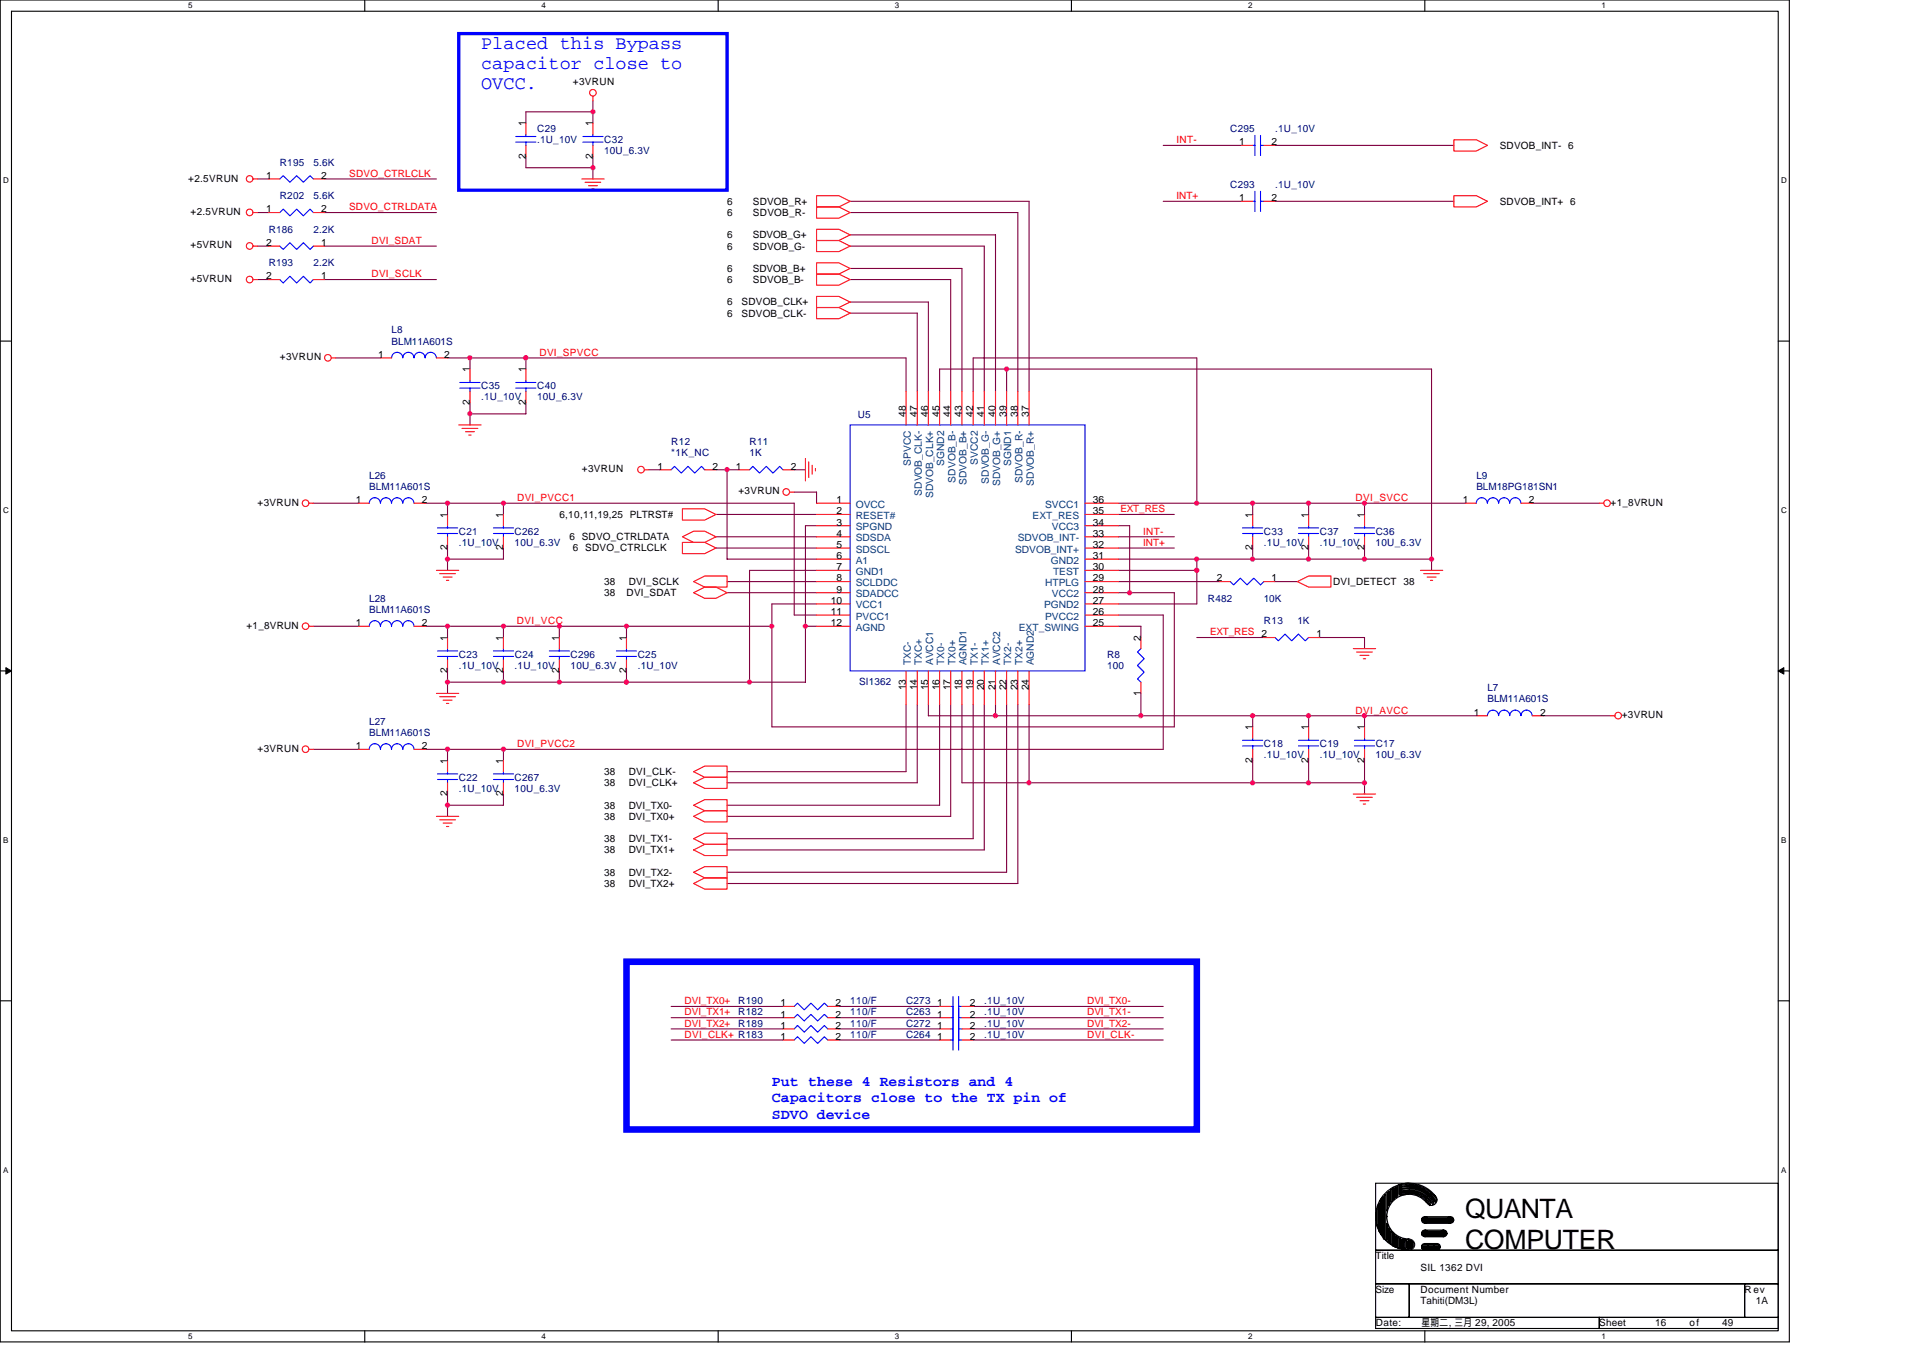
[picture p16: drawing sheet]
<svg xmlns="http://www.w3.org/2000/svg" width="297mm" height="210mm" viewBox="0 0 297 210" stroke-linecap="round" stroke-linejoin="round" font-family="sans-serif">
<defs><g id="words">
<g font-size="4.1">
<text x="226.3" y="188.2">QUANTA</text>
<text x="226.3" y="192.9">COMPUTER</text>
</g>
<g font-size="2.9" fill="#00f">
<text x="74.3" y="7.5">Placed this Bypass</text>
<text x="74.3" y="10.6">capacitor close to</text>
<text x="74.3" y="13.8">OVCC.</text>
</g>
<g font-size="2.2" fill="#00f">
<text x="119.2" y="167.7">Put these 4 Resistors and 4</text>
<text x="119.2" y="170.3">Capacitors close to the TX pin of</text>
<text x="119.2" y="172.8">SDVO device</text>
</g>
<g font-size="1.5">
<text x="88.5" y="13.1">+3VRUN</text>
<text x="81.2" y="19.5" transform="rotate(-90 81.2 19.5)">1</text>
<text x="91.6" y="19.5" transform="rotate(-90 91.6 19.5)">1</text>
<text x="191.4" y="22.4">1</text>
<text x="196.4" y="22.4">2</text>
<text x="231.7" y="23">SDVOB_INT- 6</text>
<text x="29.1" y="28.2">+2.5VRUN</text>
<text x="41.1" y="27.6">1</text>
<text x="49.6" y="27.6">2</text>
<text x="81.2" y="24.6" transform="rotate(-90 81.2 24.6)">2</text>
<text x="91.6" y="24.6" transform="rotate(-90 91.6 24.6)">2</text>
<text x="29.4" y="33.2">+2.5VRUN</text>
<text x="41.1" y="32.8">1</text>
<text x="49.6" y="32.8">2</text>
<text x="112.3" y="31.6">6</text>
<text x="112.3" y="33.4">6</text>
<text x="116.3" y="31.6">SDVOB_R+</text>
<text x="116.3" y="33.4">SDVOB_R-</text>
<text x="191.4" y="31.1">1</text>
<text x="196.4" y="31.1">2</text>
<text x="231.7" y="31.6">SDVOB_INT+ 6</text>
<text x="29.4" y="38.4">+5VRUN</text>
<text x="41.1" y="38">2</text>
<text x="49.6" y="38">1</text>
<text x="112.3" y="36.8">6</text>
<text x="112.3" y="42">6</text>
<text x="112.3" y="38.5">6</text>
<text x="116.3" y="36.8">SDVOB_G+</text>
<text x="116.3" y="42">SDVOB_B+</text>
<text x="116.3" y="38.5">SDVOB_G-</text>
<text x="29.4" y="43.5">+5VRUN</text>
<text x="41.1" y="43.2">2</text>
<text x="49.6" y="43.2">1</text>
<text x="112.3" y="43.7">6</text>
<text x="112.3" y="47.2">6</text>
<text x="114.6" y="47.2">SDVOB_CLK+</text>
<text x="116.3" y="43.7">SDVOB_B-</text>
<text x="112.3" y="48.9">6</text>
<text x="114.6" y="48.9">SDVOB_CLK-</text>
<text x="43.2" y="55.6">+3VRUN</text>
<text x="58.4" y="55.3">1</text>
<text x="68.6" y="55.3">2</text>
<text x="72.6" y="57.5" transform="rotate(-90 72.6 57.5)">1</text>
<text x="81.2" y="57.5" transform="rotate(-90 81.2 57.5)">1</text>
<text x="72.6" y="62.5" transform="rotate(-90 72.6 62.5)">2</text>
<text x="81.2" y="62.5" transform="rotate(-90 81.2 62.5)">2</text>
<text x="139.9" y="64.4" transform="rotate(-90 139.9 64.4)">48</text>
<text x="141.7" y="64.4" transform="rotate(-90 141.7 64.4)">47</text>
<text x="143.4" y="64.4" transform="rotate(-90 143.4 64.4)">46</text>
<text x="145.1" y="64.4" transform="rotate(-90 145.1 64.4)">45</text>
<text x="146.8" y="64.4" transform="rotate(-90 146.8 64.4)">44</text>
<text x="148.6" y="64.4" transform="rotate(-90 148.6 64.4)">43</text>
<text x="150.3" y="64.4" transform="rotate(-90 150.3 64.4)">42</text>
<text x="152" y="64.4" transform="rotate(-90 152 64.4)">41</text>
<text x="153.8" y="64.4" transform="rotate(-90 153.8 64.4)">40</text>
<text x="155.5" y="64.4" transform="rotate(-90 155.5 64.4)">39</text>
<text x="157.2" y="64.4" transform="rotate(-90 157.2 64.4)">38</text>
<text x="158.9" y="64.4" transform="rotate(-90 158.9 64.4)">37</text>
<text x="54.9" y="77.7">1</text>
<text x="65.2" y="77.7">2</text>
<text x="89.9" y="72.9">+3VRUN</text>
<text x="101.6" y="72.5">1</text>
<text x="110.1" y="72.5">2</text>
<text x="113.7" y="72.5">1</text>
<text x="114.1" y="76.4">+3VRUN</text>
<text x="122.1" y="72.5">2</text>
<text x="129.2" y="77.7">1</text>
<text x="168.8" y="77.7">36</text>
<text x="226" y="77.7">1</text>
<text x="236.2" y="77.7">2</text>
<text x="39.8" y="78.1">+3VRUN</text>
<text x="69.1" y="80" transform="rotate(-90 69.1 80)">1</text>
<text x="77.7" y="80" transform="rotate(-90 77.7 80)">1</text>
<text x="86.4" y="80">6,10,11,19,25 PLTRST#</text>
<text x="88" y="83.4">6 SDVO_CTRLDATA</text>
<text x="129.2" y="79.4">2</text>
<text x="129.2" y="81.2">3</text>
<text x="129.2" y="82.9">4</text>
<text x="168.8" y="82.9">33</text>
<text x="168.8" y="81.2">34</text>
<text x="168.8" y="79.4">35</text>
<text x="193.5" y="80" transform="rotate(-90 193.5 80)">1</text>
<text x="202.1" y="80" transform="rotate(-90 202.1 80)">1</text>
<text x="210.8" y="80" transform="rotate(-90 210.8 80)">1</text>
<text x="248.8" y="78.1">+1_8VRUN</text>
<text x="69.1" y="85" transform="rotate(-90 69.1 85)">2</text>
<text x="77.7" y="85" transform="rotate(-90 77.7 85)">2</text>
<text x="88.5" y="85.2">6 SDVO_CTRLCLK</text>
<text x="129.2" y="84.6">5</text>
<text x="129.2" y="86.3">6</text>
<text x="129.2" y="88.1">7</text>
<text x="129.2" y="89.8">8</text>
<text x="168.8" y="89.8">29</text>
<text x="168.8" y="86.3">31</text>
<text x="168.8" y="88.1">30</text>
<text x="168.8" y="84.6">32</text>
<text x="187.9" y="89.8">2</text>
<text x="193.5" y="85" transform="rotate(-90 193.5 85)">2</text>
<text x="196.4" y="89.8">1</text>
<text x="202.1" y="85" transform="rotate(-90 202.1 85)">2</text>
<text x="210.8" y="85" transform="rotate(-90 210.8 85)">2</text>
<text x="93.3" y="92.1">38</text>
<text x="93.3" y="90.4">38</text>
<text x="96.8" y="92.1">DVI_SDAT</text>
<text x="97.1" y="90.4">DVI_SCLK</text>
<text x="128.3" y="93.3">10</text>
<text x="128.3" y="95">11</text>
<text x="129.2" y="91.5">9</text>
<text x="168.8" y="93.3">27</text>
<text x="168.8" y="95">26</text>
<text x="168.8" y="91.5">28</text>
<text x="205.9" y="90.4">DVI_DETECT 38</text>
<text x="38.1" y="97.1">+1_8VRUN</text>
<text x="54.9" y="96.7">1</text>
<text x="65.2" y="96.7">2</text>
<text x="69.1" y="99" transform="rotate(-90 69.1 99)">1</text>
<text x="77.7" y="99" transform="rotate(-90 77.7 99)">1</text>
<text x="86.4" y="99" transform="rotate(-90 86.4 99)">1</text>
<text x="96.7" y="99" transform="rotate(-90 96.7 99)">1</text>
<text x="128.3" y="96.7">12</text>
<text x="168.8" y="96.7">25</text>
<text x="176.2" y="99" transform="rotate(-90 176.2 99)">2</text>
<text x="203.3" y="98.4">1</text>
<text x="69.1" y="104" transform="rotate(-90 69.1 104)">2</text>
<text x="77.7" y="104" transform="rotate(-90 77.7 104)">2</text>
<text x="86.4" y="104" transform="rotate(-90 86.4 104)">2</text>
<text x="96.7" y="104" transform="rotate(-90 96.7 104)">2</text>
<text x="139.9" y="106.6" transform="rotate(-90 139.9 106.6)">13</text>
<text x="141.7" y="106.6" transform="rotate(-90 141.7 106.6)">14</text>
<text x="143.4" y="106.6" transform="rotate(-90 143.4 106.6)">15</text>
<text x="145.1" y="106.6" transform="rotate(-90 145.1 106.6)">16</text>
<text x="146.8" y="106.6" transform="rotate(-90 146.8 106.6)">17</text>
<text x="148.6" y="106.6" transform="rotate(-90 148.6 106.6)">18</text>
<text x="150.3" y="106.6" transform="rotate(-90 150.3 106.6)">19</text>
<text x="152" y="106.6" transform="rotate(-90 152 106.6)">20</text>
<text x="153.8" y="106.6" transform="rotate(-90 153.8 106.6)">21</text>
<text x="155.5" y="106.6" transform="rotate(-90 155.5 106.6)">22</text>
<text x="157.2" y="106.6" transform="rotate(-90 157.2 106.6)">23</text>
<text x="158.9" y="106.6" transform="rotate(-90 158.9 106.6)">24</text>
<text x="176.2" y="107.5" transform="rotate(-90 176.2 107.5)">1</text>
<text x="193.5" y="112.8" transform="rotate(-90 193.5 112.8)">1</text>
<text x="202.1" y="112.8" transform="rotate(-90 202.1 112.8)">1</text>
<text x="210.8" y="112.8" transform="rotate(-90 210.8 112.8)">1</text>
<text x="227.7" y="110.5">1</text>
<text x="237.9" y="110.5">2</text>
<text x="250.5" y="110.9">+3VRUN</text>
<text x="39.8" y="116.1">+3VRUN</text>
<text x="54.9" y="115.7">1</text>
<text x="65.2" y="115.7">2</text>
<text x="69.1" y="118" transform="rotate(-90 69.1 118)">1</text>
<text x="77.7" y="118" transform="rotate(-90 77.7 118)">1</text>
<text x="93.3" y="119.7">38</text>
<text x="97.1" y="119.7">DVI_CLK-</text>
<text x="193.5" y="117.8" transform="rotate(-90 193.5 117.8)">2</text>
<text x="202.1" y="117.8" transform="rotate(-90 202.1 117.8)">2</text>
<text x="210.8" y="117.8" transform="rotate(-90 210.8 117.8)">2</text>
<text x="69.1" y="123" transform="rotate(-90 69.1 123)">2</text>
<text x="77.7" y="123" transform="rotate(-90 77.7 123)">2</text>
<text x="93.3" y="121.5">38</text>
<text x="93.3" y="124.9">38</text>
<text x="97.1" y="121.5">DVI_CLK+</text>
<text x="97.1" y="124.9">DVI_TX0-</text>
<text x="93.3" y="130.1">38</text>
<text x="93.3" y="126.6">38</text>
<text x="93.3" y="131.8">38</text>
<text x="97.1" y="130.1">DVI_TX1-</text>
<text x="97.1" y="126.6">DVI_TX0+</text>
<text x="97.1" y="131.8">DVI_TX1+</text>
<text x="93.3" y="137">38</text>
<text x="93.3" y="135.3">38</text>
<text x="97.1" y="137">DVI_TX2+</text>
<text x="97.1" y="135.3">DVI_TX2-</text>
<text x="120.6" y="155.4">1</text>
<text x="129.1" y="155.4">2</text>
<text x="144.8" y="155.4">1</text>
<text x="149.8" y="155.4">2</text>
<text x="120.6" y="160.6">1</text>
<text x="120.6" y="157.2">1</text>
<text x="120.6" y="158.9">1</text>
<text x="129.1" y="160.6">2</text>
<text x="129.1" y="157.2">2</text>
<text x="129.1" y="158.9">2</text>
<text x="144.8" y="160.6">1</text>
<text x="144.8" y="158.9">1</text>
<text x="144.8" y="157.2">1</text>
<text x="149.8" y="160.6">2</text>
<text x="149.8" y="158.9">2</text>
<text x="149.8" y="157.2">2</text>
<text x="212.5" y="194.5">Title</text>
<text x="219.4" y="196.2">SIL 1362 DVI</text>
<text x="212.5" y="199.7">Size</text>
<text x="219.4" y="199.7">Document Number</text>
<text x="219.4" y="201.4">Tahiti(DM3L)</text>
<text x="269.5" y="199.7">Rev</text>
<text x="271.2" y="201.4">1A</text>
<text x="212.5" y="204.9">Date:</text>
<text x="219.6" y="204.9">星期二, 三月 29, 2005</text>
<text x="247" y="204.9">Sheet</text>
<text x="255.7" y="204.9">16</text>
<text x="261" y="204.9">of</text>
<text x="266" y="204.9">49</text>
</g>
<g font-size="1.5" fill="#000080">
<text x="82.9" y="22.1">.1U_10V</text>
<text x="83" y="20.4">C29</text>
<text x="93.3" y="23.9">10U_6.3V</text>
<text x="93.3" y="22.1">C32</text>
<text x="190" y="20.4">C295</text>
<text x="197" y="20.4">.1U_10V</text>
<text x="43.2" y="25.6">R195</text>
<text x="48.4" y="25.6">5.6K</text>
<text x="190" y="29">C293</text>
<text x="197" y="29">.1U_10V</text>
<text x="41.5" y="35.9">R186</text>
<text x="43.2" y="30.8">R202</text>
<text x="48.4" y="30.8">5.6K</text>
<text x="48.4" y="35.9">2.2K</text>
<text x="41.5" y="41.1">R193</text>
<text x="48.4" y="41.1">2.2K</text>
<text x="60.5" y="51.5">L8</text>
<text x="60.5" y="53.2">BLM11A601S</text>
<text x="74.3" y="61.8">.1U_10V</text>
<text x="74.3" y="60.1">C35</text>
<text x="82.9" y="61.8">10U_6.3V</text>
<text x="83" y="60.1">C40</text>
<text x="132.5" y="64.6">U5</text>
<text x="103.7" y="70.5">*1K_NC</text>
<text x="103.7" y="68.8">R12</text>
<text x="115.8" y="68.8">R11</text>
<text x="115.8" y="70.5">1K</text>
<text x="57" y="74">L26</text>
<text x="57" y="75.7">BLM11A601S</text>
<text x="228" y="74">L9</text>
<text x="228" y="75.7">BLM18PG181SN1</text>
<text x="70.9" y="82.6">C21</text>
<text x="79.5" y="82.6">C262</text>
<text x="195.2" y="82.6">C33</text>
<text x="203.9" y="82.6">C37</text>
<text x="212.5" y="82.6">C36</text>
<text x="70.9" y="84.3">.1U_10V</text>
<text x="79.5" y="84.3">10U_6.3V</text>
<text x="195.2" y="84.3">.1U_10V</text>
<text x="203.9" y="84.3">.1U_10V</text>
<text x="212.5" y="84.3">10U_6.3V</text>
<text x="57" y="92.9">L28</text>
<text x="57" y="94.7">BLM11A601S</text>
<text x="186.6" y="92.9">R482</text>
<text x="195.2" y="92.9">10K</text>
<text x="70.9" y="101.6">C23</text>
<text x="79.5" y="101.6">C24</text>
<text x="88.1" y="101.6">C296</text>
<text x="98.5" y="101.6">C25</text>
<text x="171" y="101.6">R8</text>
<text x="195.2" y="96.4">R13</text>
<text x="200.4" y="96.4">1K</text>
<text x="70.9" y="103.3">.1U_10V</text>
<text x="79.5" y="103.3">.1U_10V</text>
<text x="88.1" y="103.3">10U_6.3V</text>
<text x="98.5" y="103.3">.1U_10V</text>
<text x="132.7" y="105.7">SI1362</text>
<text x="171" y="103.3">100</text>
<text x="229.8" y="106.8">L7</text>
<text x="57" y="112">L27</text>
<text x="57" y="113.7">BLM11A601S</text>
<text x="229.8" y="108.5">BLM11A601S</text>
<text x="195.2" y="117.1">.1U_10V</text>
<text x="195.2" y="115.4">C18</text>
<text x="203.9" y="117.1">.1U_10V</text>
<text x="203.9" y="115.4">C19</text>
<text x="212.5" y="117.1">10U_6.3V</text>
<text x="212.5" y="115.4">C17</text>
<text x="70.9" y="122.3">.1U_10V</text>
<text x="70.9" y="120.6">C22</text>
<text x="79.5" y="120.6">C267</text>
<text x="79.5" y="122.3">10U_6.3V</text>
<text x="114" y="155.1">R190</text>
<text x="131.3" y="155.1">110/F</text>
<text x="140" y="155.1">C273</text>
<text x="152" y="155.1">.1U_10V</text>
<text x="114" y="156.8">R182</text>
<text x="114" y="158.6">R189</text>
<text x="131.3" y="160.3">110/F</text>
<text x="131.3" y="156.8">110/F</text>
<text x="131.3" y="158.6">110/F</text>
<text x="140" y="160.3">C264</text>
<text x="140" y="158.6">C272</text>
<text x="140" y="156.8">C263</text>
<text x="152" y="160.3">.1U_10V</text>
<text x="152" y="158.6">.1U_10V</text>
<text x="152" y="156.8">.1U_10V</text>
</g>
<g font-size="1.5" fill="#f00">
<text x="181.7" y="22.1">INT-</text>
<text x="53.9" y="27.3">SDVO_CTRLCLK</text>
<text x="53.9" y="32.5">SDVO_CTRLDATA</text>
<text x="181.7" y="30.8">INT+</text>
<text x="57.4" y="37.7">DVI_SDAT</text>
<text x="57.4" y="42.8">DVI_SCLK</text>
<text x="83.3" y="54.9">DVI_SPVCC</text>
<text x="79.9" y="77.4">DVI_PVCC1</text>
<text x="209.4" y="77.4">DVI_SVCC</text>
<text x="173.1" y="79.1">EXT_RES</text>
<text x="176.6" y="82.6">INT-</text>
<text x="176.6" y="84.3">INT+</text>
<text x="79.8" y="96.4">DVI_VCC</text>
<text x="186.9" y="98.1">EXT_RES 2</text>
<text x="209.4" y="110.2">DVI_AVCC</text>
<text x="79.9" y="115.4">DVI_PVCC2</text>
<text x="105.7" y="155.1">DVI_TX0+</text>
<text x="167.9" y="155.1">DVI_TX0-</text>
<text x="105.7" y="156.8">DVI_TX1+</text>
<text x="105.7" y="158.6">DVI_TX2+</text>
<text x="105.7" y="160.3">DVI_CLK+ R183</text>
<text x="167.9" y="158.6">DVI_TX2-</text>
<text x="167.9" y="160.3">DVI_CLK-</text>
<text x="167.9" y="156.8">DVI_TX1-</text>
</g>
<g font-size="1.5" fill="#004080">
<text x="140.7" y="72" transform="rotate(-90 140.7 72)">SPVCC</text>
<text x="145.9" y="72" transform="rotate(-90 145.9 72)">SGND2</text>
<text x="151" y="71.8" transform="rotate(-90 151 71.8)">SVCC2</text>
<text x="156.2" y="72" transform="rotate(-90 156.2 72)">SGND1</text>
<text x="142.4" y="76.6" transform="rotate(-90 142.4 76.6)">SDVOB_CLK-</text>
<text x="144.1" y="77" transform="rotate(-90 144.1 77)">SDVOB_CLK+</text>
<text x="147.6" y="74.5" transform="rotate(-90 147.6 74.5)">SDVOB_B-</text>
<text x="149.3" y="74.9" transform="rotate(-90 149.3 74.9)">SDVOB_B+</text>
<text x="152.8" y="74.7" transform="rotate(-90 152.8 74.7)">SDVOB_G-</text>
<text x="154.5" y="75.1" transform="rotate(-90 154.5 75.1)">SDVOB_G+</text>
<text x="157.9" y="74.6" transform="rotate(-90 157.9 74.6)">SDVOB_R-</text>
<text x="159.7" y="75" transform="rotate(-90 159.7 75)">SDVOB_R+</text>
<text x="132.2" y="78.4">OVCC</text>
<text x="132.2" y="80.2">RESET#</text>
<text x="132.2" y="81.9">SPGND</text>
<text x="132.2" y="83.6">SDSDA</text>
<text x="157.2" y="83.6">SDVOB_INT-</text>
<text x="159.5" y="80.2">EXT_RES</text>
<text x="161.4" y="78.4">SVCC1</text>
<text x="162.5" y="81.9">VCC3</text>
<text x="132.2" y="85.3">SDSCL</text>
<text x="132.2" y="87.1">A1</text>
<text x="132.2" y="88.8">GND1</text>
<text x="156.8" y="85.3">SDVOB_INT+</text>
<text x="162.3" y="87.1">GND2</text>
<text x="162.7" y="88.8">TEST</text>
<text x="132.2" y="90.5">SCLDDC</text>
<text x="132.2" y="92.2">SDADCC</text>
<text x="132.2" y="94">VCC1</text>
<text x="132.2" y="95.7">PVCC1</text>
<text x="161.3" y="94">PGND2</text>
<text x="161.4" y="90.5">HTPLG</text>
<text x="161.4" y="95.7">PVCC2</text>
<text x="162.5" y="92.2">VCC2</text>
<text x="132.2" y="97.4">AGND</text>
<text x="157.4" y="97.4">EXT_SWING</text>
<text x="140.7" y="102.8" transform="rotate(-90 140.7 102.8)">TXC-</text>
<text x="142.4" y="102.8" transform="rotate(-90 142.4 102.8)">TXC+</text>
<text x="144.1" y="102.8" transform="rotate(-90 144.1 102.8)">AVCC1</text>
<text x="145.9" y="102.8" transform="rotate(-90 145.9 102.8)">TX0-</text>
<text x="147.6" y="102.8" transform="rotate(-90 147.6 102.8)">TX0+</text>
<text x="149.3" y="102.8" transform="rotate(-90 149.3 102.8)">AGND1</text>
<text x="151" y="102.8" transform="rotate(-90 151 102.8)">TX1-</text>
<text x="152.8" y="102.8" transform="rotate(-90 152.8 102.8)">TX1+</text>
<text x="154.5" y="102.8" transform="rotate(-90 154.5 102.8)">AVCC2</text>
<text x="156.2" y="102.8" transform="rotate(-90 156.2 102.8)">TX2-</text>
<text x="157.9" y="102.8" transform="rotate(-90 157.9 102.8)">TX2+</text>
<text x="159.7" y="102.8" transform="rotate(-90 159.7 102.8)">AGND2</text>
</g>
<g font-size="1.2">
<text x="29.1" y="1.3">5</text>
<text x="83.6" y="1.3">4</text>
<text x="138.2" y="1.3">3</text>
<text x="192.8" y="1.3">2</text>
<text x="247.4" y="1.3">1</text>
<text x=".5" y="28.3">D</text>
<text x="275.1" y="28.3">D</text>
<text x=".5" y="79.2">C</text>
<text x="275.1" y="79.2">C</text>
<text x=".5" y="130.2">B</text>
<text x="275.1" y="130.2">B</text>
<text x=".5" y="181.1">A</text>
<text x="275.1" y="181.1">A</text>
<text x="29.1" y="206.8">5</text>
<text x="83.6" y="206.8">4</text>
<text x="138.2" y="206.8">3</text>
<text x="192.8" y="206.8">2</text>
<text x="247.4" y="206.8">1</text>
</g>
</g></defs>
<path d="M0 0h276.4v207.3h-276.4zM1.8 1.7h272.9v203.8h-272.9z" fill="none" stroke="#000" stroke-width=".17"/>
<g fill="#fff">
<path d="M29.1 .2h.6v1.4h-.6z"/>
<path d="M29.1 205.7h.6v1.4h-.6z"/>
</g>
<path d="M56.3 0v1.7M56.3 205.5v1.8" fill="none" stroke="#000" stroke-width=".17"/>
<g fill="#fff">
<path d="M83.6 .2h.7v1.4h-.7z"/>
<path d="M83.6 205.7h.7v1.4h-.7z"/>
</g>
<path d="M110.9 0v1.7M110.9 205.5v1.8" fill="none" stroke="#000" stroke-width=".17"/>
<g fill="#fff">
<path d="M138.2 .2h.7v1.4h-.7z"/>
<path d="M138.2 205.7h.7v1.4h-.7z"/>
</g>
<path d="M165.5 0v1.7M165.5 205.5v1.8" fill="none" stroke="#000" stroke-width=".17"/>
<g fill="#fff">
<path d="M192.8 .2h.6v1.4h-.6z"/>
<path d="M192.8 205.7h.6v1.4h-.6z"/>
</g>
<path d="M220.1 0v1.7M220.1 205.5v1.8" fill="none" stroke="#000" stroke-width=".17"/>
<g fill="#fff">
<path d="M247.4 .2h.6v1.4h-.6z"/>
<path d="M247.4 205.7h.6v1.4h-.6z"/>
<path d="M.5 27.2h.8v1.4h-.8z"/>
<path d="M275.1 27.2h.9v1.4h-.9z"/>
<path d="M.5 78.1h.8v1.4h-.8z"/>
<path d="M275.1 78.1h.9v1.4h-.9z"/>
</g>
<path d="M0 52.7h1.8M274.7 52.7h1.7" fill="none" stroke="#000" stroke-width=".17"/>
<g fill="#fff">
<path d="M.5 129.1h.8v1.4h-.8z"/>
<path d="M275.1 129.1h.8v1.4h-.8z"/>
</g>
<path d="M0 103.6h1.8M274.7 103.6h1.7" fill="none" stroke="#000" stroke-width=".17"/>
<path d="M.9 103.1l.9 .5-.9 .5zM274.7 103.6l.8-.5v1z" fill="#000" stroke="#000" stroke-width=".15"/>
<g fill="#fff">
<path d="M.5 180h.8v1.4h-.8z"/>
<path d="M275.1 180h.8v1.4h-.8z"/>
</g>
<g fill="none" stroke="#000" stroke-width=".17">
<path d="M0 154.6h1.8M274.7 154.6h1.7M212.5 182.8h62.2v10.3h-62.2zM212.5 193.1h62.2v5.2h-62.2zM212.5 198.3h5.2v5.2h-5.2zM212.7 186.7v2.4l.1 .6v-3.5l.2-.3v4.3l.2 .2v-4.9l.2-.3v5.5l.1 .2v-5.9l.2-.2v6.6M213.9 191.4v-6.8l.2-.1v7.1h.1v-2.6l.2 .3v2.4l.2 .2v-2.2l.1 .3v2.1l.2 .1v-2l.2 .2v2h.2v-1.9l.1 .2v1.9h.2v-1.7l.2 .1v1.6l.1 .2v-1.8l.2 .2v1.6h.2v-1.4M214.2 184.1v3l.2-.6v-2.4l.2-.1v2.2l.1-.2v-2.2l.2-.2v2.1l.2-.2v-2.1h.2v1.9l.1-.1v-1.8l.2-.1v1.7l.2-.2v-1.5l.1-.2v1.7M216.3 184.2a4 4 0 0 1 4.8 1.7M216.3 184a4.2 4.2 0 0 1 5.1 2.1M216.3 183.8a4.3 4.3 0 0 1 5.2 2.3M216.3 183.6a4.5 4.5 0 0 1 5.2 2.1"/>
<path d="M216.3 183.5a4.7 4.7 0 0 1 5.4 2.2M216.3 183.1a4.9 4.9 0 0 1 5.7 2.2M216.3 191.2v.2h.2v1.4h.1v-1.4h.2v1.5h-.3l.5-1.5M216.3 182.9v1.7l-.2-.1v-1.4zM216.3 184.6a3.6 3.6 0 0 1 4.5 1.6M216.3 184.4a3.8 3.8 0 0 1 4.7 1.8M216.4 183.2a4.8 4.8 0 0 1 5.4 2.3M216.5 183.1v1.4M217 191.4h.1M217 191.4v1.5l.2-.1v-1.4l.1 .3v1.2h.2v-1.3h.2v1.3h.1v-1.3h.2v1.3l.2-.1v-1.1l.2 .2v.7M217.7 182.8l-1.6 .2M217.7 184.5l-1.3 .1"/>
<path d="M217.7 198.3h51.8v5.2h-51.8zM219.7 188.1h4.7v.2h-4.8v.1h5l-.2 .2h-4.7l.2 .2h4.5M219.7 190.2h3.7v.2h-3.7l-.1 .1h3.9l-.1 .2h-3.8l.3 .2h3.3M219.7 192.2h2.6v.2h-2.7v.2h2.9l-.2 .2h-2.7l.3 .1h2.4M220.1 192.1h1.9M220.1 193.1h1.9M220.1 191h2.9M220.1 190h2.9M220.1 189h4M220.1 187.9h4M220.3 185.7a3.4 3.4 0 0 0-3.8-1 3.4 3.4 0 0 0-2.3 3.2 3.4 3.4 0 0 0 3.5 3.5M221.7 184.7a5.2 5.2 0 0 0-5.7-1.7 5.2 5.2 0 0 0-3.5 4.9v-.1a5.2 5.2 0 0 0 5.2 5.3"/>
<path d="M269.5 198.3h5.2v5.2h-5.2zM212.5 203.5h34.5v1.7h-34.5zM247 203.5h27.7v1.7h-27.7z"/>
<circle cx="217.7" cy="192.2" r=".85"/>
<circle cx="220.1" cy="190.5" r=".51"/>
<circle cx="220.1" cy="188.4" r=".51"/>
<circle cx="220.1" cy="192.6" r=".51"/>
<circle cx="221.1" cy="185.3" r=".86"/>
<circle cx="222" cy="192.6" r=".51"/>
<circle cx="223" cy="190.5" r=".51"/>
<circle cx="224" cy="188.4" r=".51"/>
</g>
<g fill="none" stroke="#800040" stroke-width=".17">
<path d="M91.6 15.6v3.4M91.6 17.3h-10.4v1.7M39.8 32.8h1.7M39.8 38h1.7M39.8 27.6h1.7M50.1 32.8h17.3M50.1 38h17.3M50.1 27.6h17.3M81.2 24.2v1.7h10.4M91.6 24.2v3.4M131.3 31.1h27.7v29.4M131.3 32.8h25.9v27.7"/>
<path d="M131.3 38h20.7v22.5M131.3 36.3h22.5v24.2M179.7 22.5h12.1M179.7 31.1h12.1M197 22.5h27.6M197 31.1h27.6M39.8 43.2h1.7M50.1 43.2h17.3M51.9 55.3h6.9M69.1 55.3h70.9v5.2M72.6 55.3v1.7M81.2 55.3v1.7"/>
<path d="M131.3 41.5h17.3v19M131.3 46.7h12.1v13.8M131.3 43.2h15.6v17.3M131.3 48.4h10.4v12.1M155.5 57v3.5M48.4 77.7h6.9M65.7 77.7h57v17.3h3.4M69.1 77.7v1.8M72.6 62.2v3.4M77.8 77.7v1.8M81.2 62.2v1.7h-8.6M100.2 72.6h1.8"/>
<path d="M110.6 72.6h3.4M110.6 79.5h15.5M112.3 72.6v13.8h13.8M122.7 72.6h1.7M122.7 76h3.4v1.7M145.1 60.5v-3.5h76v31.1M150.3 60.5v-5.2h34.6v22.4M172.8 77.7h53.5M172.8 79.5h8.6M193.5 77.7v1.8M202.1 77.7v1.8M210.8 77.7v1.8"/>
<path d="M236.7 77.7h10.3M48.4 96.7h6.9M65.7 96.7h53.5M69.1 84.6v3.5M69.1 96.7v1.8M77.8 84.6v1.8h-8.7M77.8 96.7v1.8M86.4 96.7v1.8M96.8 96.7v1.8M110.6 82.9h15.5M110.6 84.6h15.5M112.3 89.8h13.8"/>
<path d="M112.3 91.5h13.8M124.4 96.7h1.7M126.1 88.1h-10.3v17.3M126.1 81.2h-1.7v24.2h-55.3M172.8 96.7h3.4v1.8M172.8 95h6.9v20.7h-114M172.8 88.1h12.1M172.8 89.8h15.5M172.8 91.5h8.6v20.8h-62.2v-19h6.9M172.8 86.4h48.3M172.8 82.9h8.6M172.8 81.2h1.7v10.3"/>
<path d="M172.8 84.6h8.6M184.9 98.5h10.3M184.9 86.4v6.9h-12.1M193.5 84.6v1.8M197 89.8h3.4M202.1 84.6v1.8M203.9 98.5h6.9v1.7M210.8 84.6v1.8M48.4 115.7h6.9M69.1 103.6v3.5M69.1 115.7v1.8M77.8 103.6v1.8"/>
<path d="M77.8 115.7v1.8M86.4 103.6v1.8M96.8 103.6v1.8M140 108.8v10.4h-27.7M141.7 108.8v12.1h-29.4M143.4 108.8v1.8h84.6M145.1 108.8v15.6h-32.8M146.9 108.8v17.3h-34.6M148.6 108.8v12.1h62.2M150.3 108.8v20.7h-38M152 108.8v22.5h-39.7M153.8 108.8v1.8"/>
<path d="M155.5 108.8v25.9h-43.2M157.2 108.8v27.7h-44.9M159 108.8v12.1M176.2 107.1v3.5M193.5 110.6v1.7M193.5 117.5v3.4M202.1 110.6v1.7M202.1 117.5v3.4M210.8 110.6v1.7M210.8 117.5v5.1M238.4 110.6h10.4M69.1 122.6v3.5"/>
<path d="M77.8 122.6v1.8h-8.7M103.7 155.4h17.2M103.7 158.9h17.2M103.7 157.2h17.2M129.6 155.4h15.5M129.6 158.9h15.5M129.6 157.2h15.5M150.3 155.4h29.4M150.3 158.9h29.4M150.3 157.2h29.4M103.7 160.6h17.2M129.6 160.6h15.5"/>
<path d="M150.3 160.6h29.4"/>
</g>
<g fill="none" stroke="#f00" stroke-width=".17">
<path d="M81.2 19v1.7M91.6 14.9v.7M91.6 19v1.7M39.1 38h.7M39.1 27.6h.7M39.1 32.8h.7M41.5 38h1.7M41.5 27.6h1.7M41.5 32.8h1.7M48.4 38h1.7M48.4 27.6h1.7M48.4 32.8h1.7"/>
<path d="M81.2 22.5v1.7M89.9 27.6h3.4M90.4 28.2h2.4M90.9 28.7h1.4M91.4 29.2h.4M91.6 22.5v1.7M126.1 35.4h3.5l1.7 .9-1.7 .8h-3.5zM126.1 30.2h3.5l1.7 .9-1.7 .9h-3.5zM126.1 32h3.5l1.7 .8-1.7 .9h-3.5zM126.1 37.1h3.5l1.7 .9-1.7 .9h-3.5zM191.8 31.1h1.7M191.8 22.5h1.7"/>
<path d="M195.2 31.1h1.8M195.2 22.5h1.8M224.6 21.6h3.4l1.8 .9-1.8 .8h-3.4zM224.6 30.2h3.4l1.8 .9-1.8 .9h-3.4zM39.1 43.2h.7M41.5 43.2h1.7M48.4 43.2h1.7M51.2 55.3h.7M58.8 55.3h1.7M67.4 55.3h1.7M72.6 57v1.7M81.2 57v1.7"/>
<path d="M126.1 45.8h3.5l1.7 .9-1.7 .8h-3.5zM126.1 40.6h3.5l1.7 .9-1.7 .8h-3.5zM126.1 42.3h3.5l1.7 .9-1.7 .8h-3.5zM126.1 47.5h3.5l1.7 .9-1.7 .8h-3.5zM47.7 77.7h.7M55.3 77.7h1.7M64 77.7h1.7M69.1 79.5v1.7M70.9 65.6h3.4M71.4 66.2h2.4M71.9 66.7h1.4M72.4 67.2h.4"/>
<path d="M72.6 60.5v1.7M77.8 79.5v1.7M81.2 60.5v1.7M99.5 72.6h.7M102 72.6h1.7M105.4 78.6h3.5l1.7 .9-1.7 .8h-3.5zM108.9 72.6h1.7M114 72.6h1.8M120.9 72.6h1.8M122 76h.7M124.4 70.8v3.5M124.9 71.3v2.5"/>
<path d="M125.5 71.9v1.3M126 72.4v.3M126.1 77.7h5.2M126.1 79.5h5.2M140 60.5v5.1M141.7 60.5v5.1M143.4 60.5v5.1M145.1 60.5v5.1M146.9 60.5v5.1M148.6 60.5v5.1M150.3 60.5v5.1M152 60.5v5.1"/>
<path d="M153.8 60.5v5.1M155.5 60.5v5.1M157.2 60.5v5.1M159 60.5v5.1M167.6 77.7h5.2M167.6 79.5h5.2M193.5 79.5v1.7M202.1 79.5v1.7M210.8 79.5v1.7M226.3 77.7h1.7M234.9 77.7h1.8M247 77.7h.7"/>
<path d="M47.7 96.7h.7M55.3 96.7h1.7M64 96.7h1.7M67.4 88.1h3.5M67.9 88.6h2.5M68.4 89.1h1.4M69 89.6h.3M69.1 82.9v1.7M69.1 98.5v1.7M77.8 82.9v1.7M77.8 98.5v1.7M86.4 98.5v1.7"/>
<path d="M96.8 98.5v1.7M105.4 83.8h3.5l1.7 .8-1.7 .9h-3.5zM105.4 82.9l1.7-.9h1.8l1.7 .9-1.7 .9h-1.8zM107.1 91.5l1.8-.8h1.7l1.7 .8-1.7 .9h-1.7zM107.1 89.8l1.8-.8h3.4v1.7h-3.4zM126.1 88.1h5.2M126.1 96.7h5.2M126.1 89.8h5.2M126.1 81.2h5.2M126.1 82.9h5.2M126.1 84.6h5.2M126.1 86.4h5.2"/>
<path d="M126.1 91.5h5.2M126.1 93.3h5.2M126.1 95h5.2M167.6 88.1h5.2M167.6 96.7h5.2M167.6 89.8h5.2M167.6 81.2h5.2M167.6 82.9h5.2M167.6 84.6h5.2M167.6 86.4h5.2M167.6 91.5h5.2M167.6 93.3h5.2"/>
<path d="M167.6 95h5.2M176.2 98.5v1.7M188.3 89.8h1.7M193.5 82.9v1.7M195.2 89.8h1.8M195.2 98.5h1.8M200.4 89.8l1.7-.8h3.5v1.7h-3.5zM202.1 82.9v1.7M202.1 98.5h1.8M210.8 82.9v1.7M219.4 88.1h3.5M219.9 88.6h2.4"/>
<path d="M220.4 89.1h1.4M221 89.6h.3M47.7 115.7h.7M55.3 115.7h1.7M64 115.7h1.7M67.4 107.1h3.5M67.9 107.6h2.5M68.4 108.1h1.4M69 108.6h.3M69.1 101.9v1.7M69.1 117.5v1.7M77.8 101.9v1.7"/>
<path d="M77.8 117.5v1.7M86.4 101.9v1.7M96.8 101.9v1.7M107.1 119.2l1.8-.9h3.4v1.8h-3.4zM140 103.6v5.2M141.7 103.6v5.2M143.4 103.6v5.2M145.1 103.6v5.2M146.9 103.6v5.2M148.6 103.6v5.2M150.3 103.6v5.2M152 103.6v5.2"/>
<path d="M153.8 103.6v5.2M155.5 103.6v5.2M157.2 103.6v5.2M159 103.6v5.2M176.2 105.4v1.7M193.5 112.3v1.7M193.5 115.7v1.8M202.1 112.3v1.7M202.1 115.7v1.8M209 100.2h3.5M209.5 100.7h2.5M210.1 101.2h1.4"/>
<path d="M210.6 101.7h.3M210.8 112.3v1.7M210.8 115.7v1.8M228 110.6h1.8M236.7 110.6h1.7M248.8 110.6h.6M67.4 126.1h3.5M67.9 126.6h2.5M68.4 127.1h1.4M69 127.7h.3M69.1 120.9v1.7M77.8 120.9v1.7"/>
<path d="M107.1 129.5l1.8-.8h3.4v1.7h-3.4zM107.1 126.1l1.8-.9h3.4v1.8h-3.4zM107.1 136.5l1.8-.9h3.4v1.7h-3.4zM107.1 120.9l1.8-.8h3.4v1.7h-3.4zM107.1 134.7l1.8-.8h3.4v1.7h-3.4zM107.1 124.4l1.8-.9h3.4v1.7h-3.4zM107.1 131.3l1.8-.9h3.4v1.7h-3.4zM209 122.6h3.5M209.5 123.1h2.5M210.1 123.7h1.4M210.6 124.2h.3M120.9 155.4h1.8"/>
<path d="M120.9 158.9h1.8M120.9 157.2h1.8M127.9 155.4h1.7M127.9 158.9h1.7M127.9 157.2h1.7M145.1 155.4h1.8M145.1 158.9h1.8M145.1 157.2h1.8M148.6 155.4h1.7M148.6 158.9h1.7M148.6 157.2h1.7M120.9 160.6h1.8"/>
<path d="M127.9 160.6h1.7M145.1 160.6h1.8M148.6 160.6h1.7"/>
<circle cx="91.6" cy="14.3" r=".51"/>
<circle cx="38.6" cy="32.8" r=".51"/>
<circle cx="38.6" cy="38" r=".51"/>
<circle cx="38.6" cy="27.6" r=".51"/>
<circle cx="38.6" cy="43.2" r=".51"/>
<circle cx="50.6" cy="55.3" r=".51"/>
<circle cx="47.2" cy="77.7" r=".51"/>
<circle cx="99" cy="72.5" r=".51"/>
<circle cx="121.4" cy="76" r=".51"/>
<circle cx="248.2" cy="77.7" r=".51"/>
<circle cx="47.2" cy="96.7" r=".51"/>
<circle cx="47.2" cy="115.7" r=".51"/>
<circle cx="250" cy="110.5" r=".51"/>
</g>
<path d="M96.8 148.5h88.1v26h-88.1z" fill="none" stroke="#00f" stroke-width="1"/>
<path d="M70.9 5.2h41.4v24.2h-41.4z" fill="none" stroke="#00f" stroke-width=".51"/>
<g fill="none" stroke="#00f" stroke-width=".17">
<path d="M43.2 38l.5 .5 1.1-1 1 1 1.1-1 1 1 .5-.5M43.2 27.6l.5-.5 1.1 1.1 1-1.1 1.1 1.1 1-1.1 .5 .5M43.2 32.8l.5-.5 1.1 1 1-1 1.1 1 1-1 .5 .5M79.7 21.9h3.1M79.7 21.1h3.1M81.2 20.7v.4M81.2 21.9v.6M90 21.9h3.2M90 21.1h3.2M91.6 20.7v.4M91.6 21.9v.6M193.5 31.1h.3"/>
<path d="M193.5 22.5h.3M193.8 20.9v3.1M193.8 29.5v3.2M194.7 31.1h.5M194.7 20.9v3.1M194.7 29.5v3.2M194.7 22.5h.5M43.2 43.2l.5 .5 1.1-1 1 1 1.1-1 1 1 .5-.5M60.5 55.3a.86 .86 0 0 1 .8-.9 .86 .86 0 0 1 .9 .9 .87 .87 0 0 1 .9-.9 .87 .87 0 0 1 .8 .9 .86 .86 0 0 1 .9-.9 .86 .86 0 0 1 .9 .9M65.7 55.3a.86 .86 0 0 1 .8-.9 .86 .86 0 0 1 .9 .9M71 59.9h3.1M71 59.1h3.1"/>
<path d="M72.6 58.7v.4M72.6 59.9v.6M79.7 59.9h3.1M79.7 59.1h3.1M81.2 58.7v.4M81.2 59.9v.6M57 77.7a.86 .86 0 0 1 .9-.8 .86 .86 0 0 1 .9 .8 .86 .86 0 0 1 .8-.8 .86 .86 0 0 1 .9 .8 .87 .87 0 0 1 .8-.8 .87 .87 0 0 1 .9 .8 .87 .87 0 0 1 .9-.8 .87 .87 0 0 1 .8 .8M103.7 72.6l.5-.6 1 1.1 1.1-1.1 1 1.1 1-1.1 .6 .6M115.8 72.6l.5-.6 1 1.1 1.1-1.1 1 1.1 1-1.1 .5 .6M131.3 65.6h36.3v38h-36.3zM228 77.7a.85 .85 0 0 1 .9-.8 .85 .85 0 0 1 .8 .8M229.8 77.7a.86 .86 0 0 1 .8-.8 .86 .86 0 0 1 .9 .8"/>
<path d="M231.5 77.7a.85 .85 0 0 1 .8-.8 .85 .85 0 0 1 .9 .8 .87 .87 0 0 1 .9-.8 .87 .87 0 0 1 .8 .8M57 96.7a.86 .86 0 0 1 .9-.8 .86 .86 0 0 1 .9 .8 .86 .86 0 0 1 .8-.8 .86 .86 0 0 1 .9 .8 .87 .87 0 0 1 .8-.8 .87 .87 0 0 1 .9 .8 .87 .87 0 0 1 .9-.8 .87 .87 0 0 1 .8 .8M67.6 82.4h3.1M67.6 81.5h3.1M69.1 81.2v.3M69.1 82.4v.5M76.2 82.4h3.1M76.2 81.5h3.1M77.8 81.2v.3M77.8 82.4v.5M190 89.8l.6 .5 1-1 1 1 1.1-1 1 1 .5-.5M191.9 82.4h3.1"/>
<path d="M191.9 81.5h3.1M193.5 81.2v.3M193.5 82.4v.5M197 98.5l.5 .5 1-1.1 1 1.1 1.1-1.1 1 1.1 .5-.5M200.6 82.4h3.1M200.6 81.5h3.1M202.1 81.2v.3M202.1 82.4v.5M209.2 82.4h3.1M209.2 81.5h3.1M210.8 81.2v.3M210.8 82.4v.5"/>
<path d="M57 115.7a.86 .86 0 0 1 .9-.8 .86 .86 0 0 1 .9 .8 .86 .86 0 0 1 .8-.8 .86 .86 0 0 1 .9 .8 .87 .87 0 0 1 .8-.8 .87 .87 0 0 1 .9 .8 .87 .87 0 0 1 .9-.8 .87 .87 0 0 1 .8 .8M67.6 119.5h3.1M67.6 101.4h3.1M67.6 100.5h3.1M69.1 100.2v.3M69.1 101.4v.5M69.1 119.2v.3M76.2 119.5h3.1M76.2 101.4h3.1M76.2 100.5h3.1M77.8 100.2v.3M77.8 101.4v.5"/>
<path d="M77.8 119.2v.3M84.9 101.4h3.1M84.9 100.5h3.1M86.4 100.2v.3M86.4 101.4v.5M95.2 101.4h3.1M95.2 100.5h3.1M96.8 100.2v.3M96.8 101.4v.5M176.2 100.2l-.5 .5 1 1-1 1.1 1 1-1 1.1 .5 .5M191.9 115.2h3.1M191.9 114.3h3.1"/>
<path d="M193.5 114v.3M193.5 115.2v.5M200.6 115.2h3.1M200.6 114.3h3.1M202.1 114v.3M202.1 115.2v.5M209.2 115.2h3.1M209.2 114.3h3.1M210.8 114v.3M210.8 115.2v.5M229.8 110.5a.86 .86 0 0 1 .8-.8 .86 .86 0 0 1 .9 .8M231.5 110.5a.85 .85 0 0 1 .8-.8 .85 .85 0 0 1 .9 .8 .87 .87 0 0 1 .9-.8 .87 .87 0 0 1 .8 .8 .87 .87 0 0 1 .9-.8 .87 .87 0 0 1 .9 .8"/>
<path d="M67.6 120.4h3.1M69.1 120.4v.5M76.2 120.4h3.1M77.8 120.4v.5M122.7 155.4l.5-.5 1 1.1 1.1-1.1 1 1.1 1-1.1 .6 .5M122.7 157.2l.5-.5 1 1 1.1-1 1 1 1-1 .6 .5M122.7 158.9l.5-.5 1 1 1.1-1 1 1 1-1 .6 .5M146.9 155.4h.3M146.9 158.9h.3M146.9 157.2h.3M147.2 153.9v8.3M148.1 153.9v8.3"/>
<path d="M148.1 155.4h.5M148.1 158.9h.5M148.1 157.2h.5M122.7 160.6l.5-.5 1 1.1 1.1-1.1 1 1.1 1-1.1 .6 .5M146.9 160.6h.3M148.1 160.6h.5"/>
</g>
<g fill="#f0f" stroke="#f0f" stroke-width=".17">
<circle cx="91.6" cy="25.9" r=".34"/>
<circle cx="69.1" cy="124.4" r=".34"/>
<circle cx="69.1" cy="96.7" r=".33"/>
<circle cx="69.1" cy="115.7" r=".34"/>
<circle cx="81.2" cy="55.3" r=".34"/>
<circle cx="210.8" cy="120.9" r=".34"/>
<circle cx="158.9" cy="120.9" r=".34"/>
<circle cx="124.4" cy="96.7" r=".33"/>
<circle cx="155.5" cy="57" r=".34"/>
<circle cx="210.8" cy="77.7" r=".34"/>
<circle cx="91.6" cy="17.3" r=".34"/>
<circle cx="69.1" cy="105.4" r=".33"/>
<circle cx="72.6" cy="55.3" r=".34"/>
<circle cx="184.8" cy="86.4" r=".34"/>
<circle cx="193.5" cy="120.9" r=".34"/>
<circle cx="184.8" cy="88.1" r=".33"/>
<circle cx="210.8" cy="86.4" r=".34"/>
<circle cx="72.6" cy="63.9" r=".34"/>
<circle cx="119.2" cy="96.7" r=".33"/>
<circle cx="96.8" cy="105.4" r=".33"/>
<circle cx="69.1" cy="77.7" r=".34"/>
<circle cx="176.2" cy="110.5" r=".34"/>
<circle cx="112.3" cy="72.5" r=".34"/>
<circle cx="202.1" cy="77.7" r=".34"/>
<circle cx="86.4" cy="105.4" r=".33"/>
<circle cx="96.8" cy="96.7" r=".33"/>
<circle cx="115.8" cy="105.4" r=".33"/>
<circle cx="77.8" cy="115.7" r=".34"/>
<circle cx="77.8" cy="96.7" r=".33"/>
<circle cx="193.5" cy="77.7" r=".34"/>
<circle cx="86.4" cy="96.7" r=".33"/>
<circle cx="77.8" cy="105.4" r=".33"/>
<circle cx="184.8" cy="77.7" r=".34"/>
<circle cx="174.5" cy="91.5" r=".34"/>
<circle cx="69.1" cy="86.4" r=".34"/>
<circle cx="77.8" cy="77.7" r=".34"/>
<circle cx="202.1" cy="86.4" r=".34"/>
<circle cx="193.5" cy="86.4" r=".34"/>
<circle cx="202.1" cy="120.9" r=".34"/>
<circle cx="221.1" cy="86.4" r=".34"/>
<circle cx="202.1" cy="110.5" r=".34"/>
<circle cx="193.5" cy="110.5" r=".34"/>
<circle cx="153.8" cy="110.5" r=".34"/>
<circle cx="210.8" cy="110.5" r=".34"/>
</g>
<use href="#words"/>
</svg>
